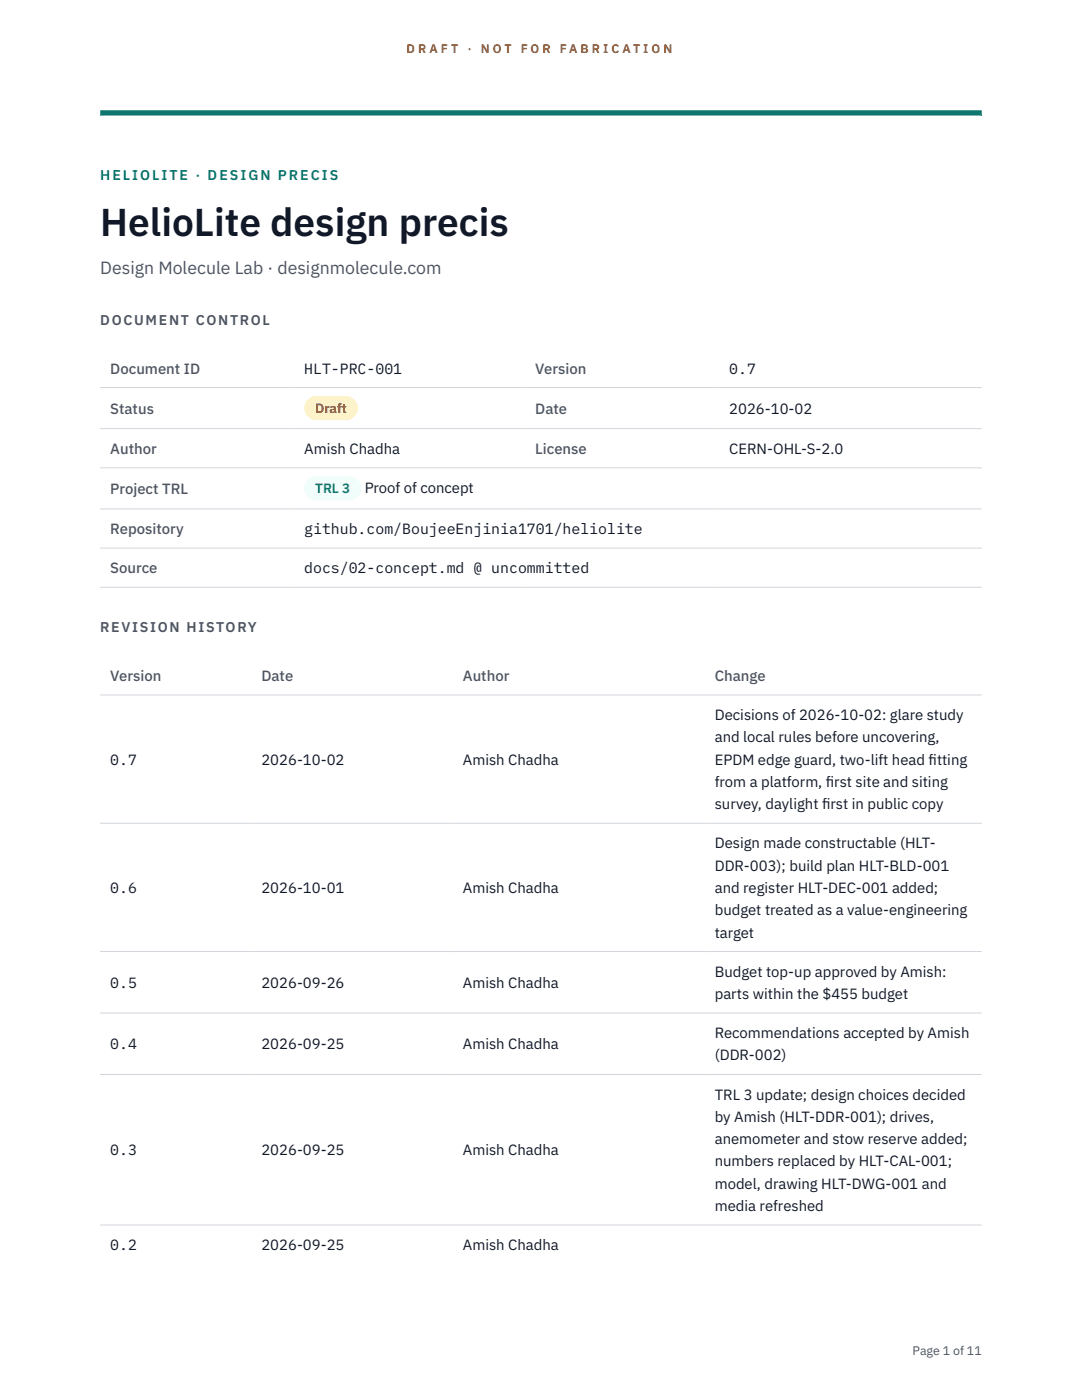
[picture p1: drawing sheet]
<svg xmlns="http://www.w3.org/2000/svg" width="216mm" height="279mm" viewBox="0 0 216 279" stroke-linecap="round" stroke-linejoin="round" font-family="sans-serif">
<defs><g id="words">
<text font-size="7.8" fill="#111827" x="20" y="47.1">HelioLite design precis</text>
<text font-size="3.5" fill="#4b5563" x="20" y="54.6">Design Molecule Lab · designmolecule.com</text>
<g font-size="3" fill="#4b5563">
<text x="22" y="74.5">Document ID</text>
<text x="106.8" y="74.5">Version</text>
<text x="22" y="82.6">Status</text>
<text x="106.8" y="82.6">Date</text>
<text x="22" y="90.6">Author</text>
<text x="106.8" y="90.6">License</text>
<text x="22" y="98.6">Project TRL</text>
<text x="22" y="106.6">Repository</text>
<text x="22" y="114.4">Source</text>
<text x="22" y="135.9">Version</text>
<text x="52.2" y="135.9">Date</text>
<text x="92.4" y="135.9">Author</text>
<text x="142.6" y="135.9">Change</text>
</g>
<g font-size="3" fill="#111827">
<text x="60.7" y="74.5">HLT-PRC-001</text>
<text x="145.5" y="74.5">0.7</text>
<text x="145.5" y="82.6">2026-10-02</text>
<text x="60.7" y="90.6">Amish Chadha</text>
<text x="145.5" y="90.6">CERN-OHL-S-2.0</text>
<text x="72.8" y="98.5">Proof of concept</text>
<text x="60.7" y="106.6">github.com/BoujeeEnjinia1701/heliolite</text>
<text x="60.7" y="114.4">docs/02-concept.md @ uncommitted</text>
<text x="142.6" y="143.7">Decisions of 2026-10-02: glare study</text>
<text x="142.6" y="148.2">and local rules before uncovering,</text>
<text x="22" y="152.6">0.7</text>
<text x="52.2" y="152.6">2026-10-02</text>
<text x="92.4" y="152.6">Amish Chadha</text>
<text x="142.6" y="152.6">EPDM edge guard, two-lift head f</text>
<text x="185.3" y="152.6">itting</text>
<text x="142.6" y="157.1">from a platform, f</text>
<text x="142.6" y="161.5">survey, daylight f</text>
<text x="164" y="161.5">irst in public copy</text>
<text x="164.8" y="157.1">irst site and siting</text>
<text x="142.6" y="169.3">Design made constructable (HLT-</text>
<text x="142.6" y="173.8">DDR-003); build plan HLT-BLD-001</text>
<text x="22" y="178.2">0.6</text>
<text x="52.2" y="178.2">2026-10-01</text>
<text x="92.4" y="178.2">Amish Chadha</text>
<text x="142.6" y="178.2">and register HLT-DEC-001 added;</text>
<text x="142.6" y="182.7">budget treated as a value-engineering</text>
<text x="142.6" y="187.1">target</text>
<text x="22" y="197.1">0.5</text>
<text x="52.2" y="197.1">2026-09-26</text>
<text x="92.4" y="197.1">Amish Chadha</text>
<text x="142.6" y="194.9">Budget top-up approved by Amish:</text>
<text x="142.6" y="199.4">parts within the $455 budget</text>
<text x="22" y="209.4">0.4</text>
<text x="52.2" y="209.4">2026-09-25</text>
<text x="92.4" y="209.4">Amish Chadha</text>
<text x="142.6" y="207.2">Recommendations accepted by Amish</text>
<text x="142.6" y="211.6">(DDR-002)</text>
<text x="142.6" y="219.5">TRL 3 update; design choices decided</text>
<text x="142.6" y="223.9">by Amish (HLT-DDR-001); drives,</text>
<text x="22" y="230.6">0.3</text>
<text x="52.2" y="230.6">2026-09-25</text>
<text x="92.4" y="230.6">Amish Chadha</text>
<text x="142.6" y="228.3">anemometer and stow reserve added;</text>
<text x="142.6" y="232.8">numbers replaced by HLT-CAL-001;</text>
<text x="142.6" y="237.2">model, drawing HLT-DWG-001 and</text>
<text x="142.6" y="241.7">media refreshed</text>
<text x="22" y="249.5">0.2</text>
<text x="52.2" y="249.5">2026-09-25</text>
<text x="92.4" y="249.5">Amish Chadha</text>
</g>
<text font-size="2.8" fill="#0f766e" x="20" y="36">HELIOLITE · DESIGN PRECIS</text>
<g font-size="2.8" fill="#4b5563">
<text x="20" y="64.8">DOCUMENT CONTROL</text>
<text x="20" y="126.2">REVISION HISTORY</text>
</g>
<text font-size="2.7" fill="#92400e" x="62.9" y="82.5">Draft</text>
<text font-size="2.7" fill="#0f766e" x="62.9" y="98.5">TRL 3</text>
<g font-size="2.5" fill="#b45309">
<text x="81.1" y="10.5">D R A F T</text>
<text x="93.3" y="10.5">·</text>
<text x="95.9" y="10.5">N O T</text>
<text x="103.9" y="10.5">F O R</text>
<text x="111.7" y="10.5">F A B R I C A T I O N</text>
</g>
<text font-size="2.5" fill="#4b5563" x="182.1" y="270.3">Page 1 of 11</text>
</g></defs>
<path d="M20 23.1h175.9zM20 22h175.9v1.1h-175.9z" fill-rule="evenodd" fill="#0f766e"/>
<path d="M20 77.3h175.9M20 85.5h175.9M20 93.4h175.9M20 101.6h175.9M20 109.4h175.9M20 117.2h175.9M20 138.7h175.9M20 164.3h175.9M20 189.9h175.9M20 202.2h175.9M20 214.4h175.9M20 244.5h175.9" fill="none" stroke="#d1d5db" stroke-width=".2"/>
<path d="M60.7 79h10.7v4.9h-10.7z" fill="#fef3c7"/>
<path d="M60.7 95.1h11.4v4.8h-11.4z" fill="#f0fdfa"/>
<use href="#words"/>
</svg>
